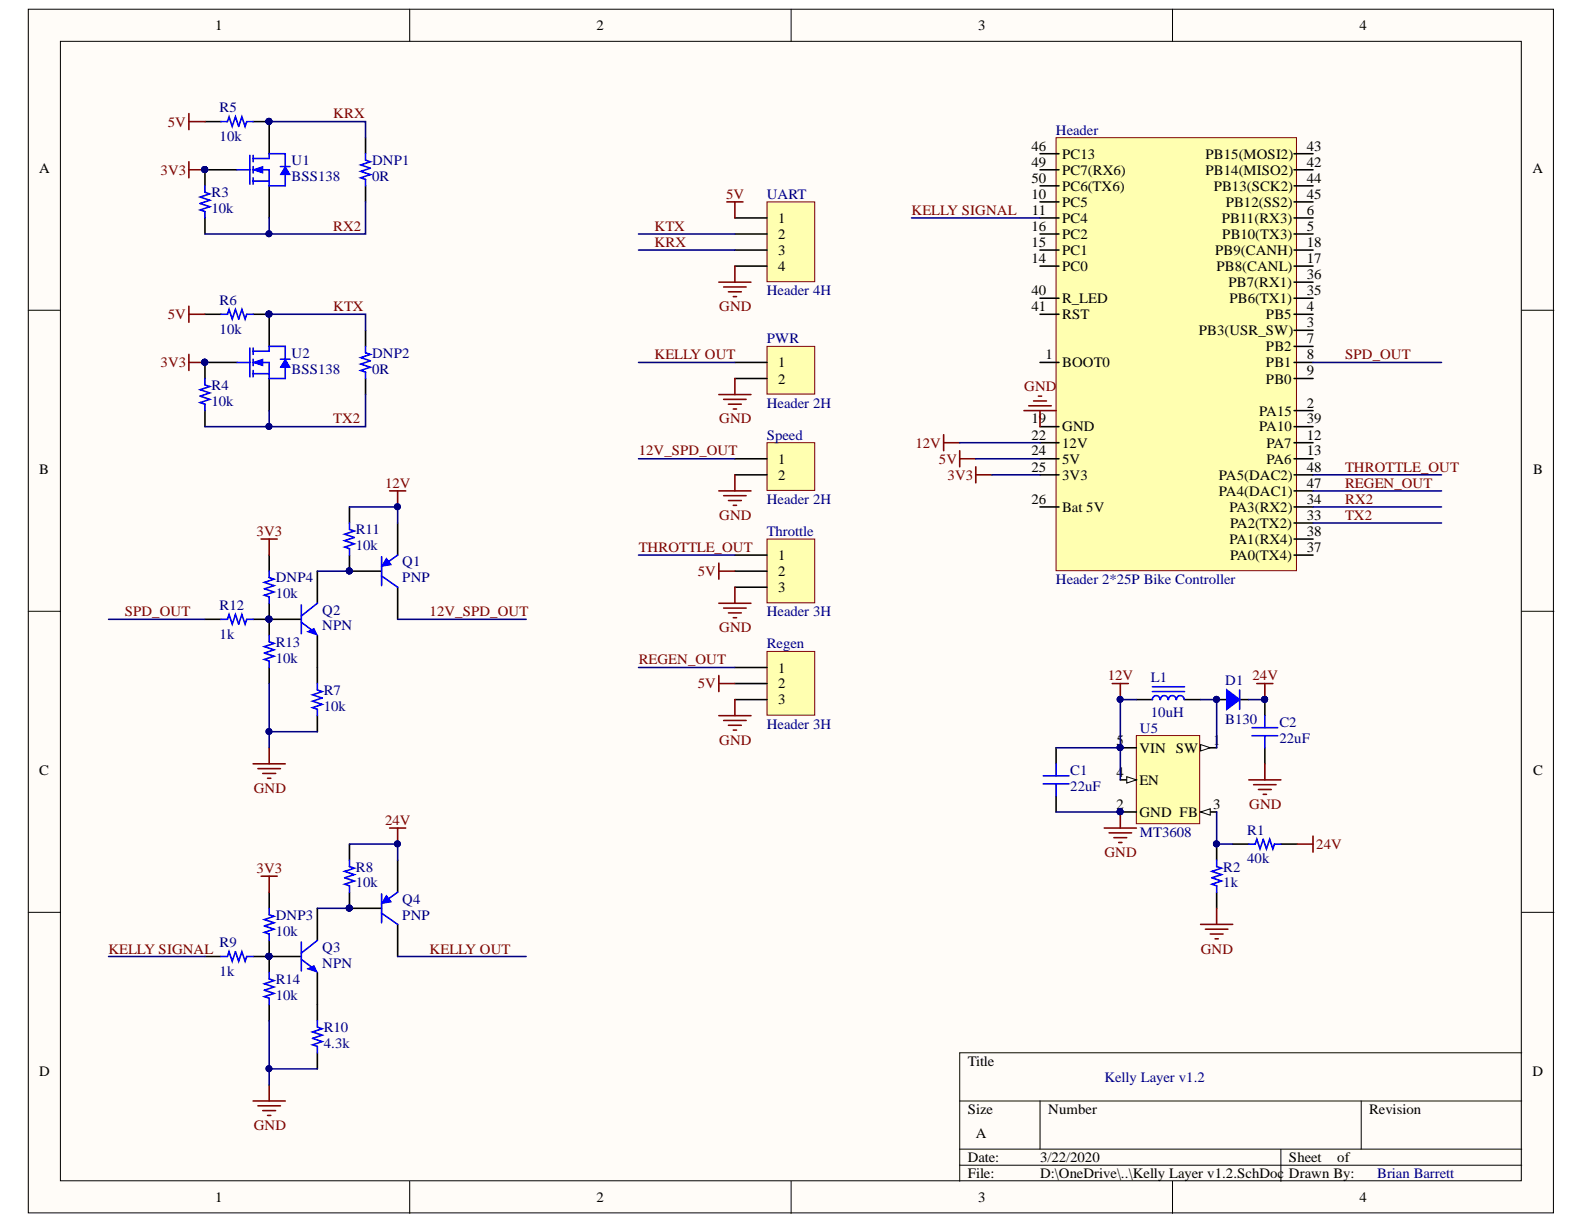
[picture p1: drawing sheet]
<svg xmlns="http://www.w3.org/2000/svg" width="279mm" height="216mm" viewBox="0 0 279 216" stroke-linecap="round" stroke-linejoin="round" font-family="sans-serif">
<defs><g id="words">
<g font-size="2.5">
<text x="38" y="5.3">1</text>
<text x="105.2" y="5.3">2</text>
<text x="172.6" y="5.3">3</text>
<text x="239.8" y="5.3">4</text>
<text x="181.9" y="26.6">46</text>
<text x="181.9" y="29.4">49</text>
<text x="187.4" y="28">PC13</text>
<text x="212.6" y="28">PB15(MOSI2)</text>
<text x="230.5" y="29.4">42</text>
<text x="230.5" y="26.6">43</text>
<text x="6.9" y="30.4">A</text>
<text x="181.9" y="35.1">10</text>
<text x="181.9" y="32.2">50</text>
<text x="187.4" y="30.8">PC7(RX6)</text>
<text x="187.4" y="33.7">PC6(TX6)</text>
<text x="212.6" y="30.8">PB14(MISO2)</text>
<text x="214.1" y="33.7">PB13(SCK2)</text>
<text x="230.5" y="32.2">44</text>
<text x="230.5" y="35.1">45</text>
<text x="270.3" y="30.4">A</text>
<text x="137.3" y="39.3">1</text>
<text x="181.9" y="40.8">16</text>
<text x="182" y="37.9">11</text>
<text x="187.4" y="36.5">PC5</text>
<text x="187.4" y="39.3">PC4</text>
<text x="215.5" y="39.3">PB11(RX3)</text>
<text x="216.2" y="36.5">PB12(SS2)</text>
<text x="230.5" y="40.8">5</text>
<text x="230.5" y="37.9">6</text>
<text x="137.3" y="42.1">2</text>
<text x="137.3" y="45">3</text>
<text x="137.3" y="47.8">4</text>
<text x="181.9" y="46.3">14</text>
<text x="181.9" y="43.6">15</text>
<text x="187.4" y="47.8">PC0</text>
<text x="187.4" y="45">PC1</text>
<text x="187.4" y="42.1">PC2</text>
<text x="214.3" y="45">PB9(CANH)</text>
<text x="214.6" y="47.8">PB8(CANL)</text>
<text x="215.6" y="42.1">PB10(TX3)</text>
<text x="230.5" y="46.3">17</text>
<text x="230.5" y="43.6">18</text>
<text x="181.9" y="52">40</text>
<text x="187.4" y="53.4">R_LED</text>
<text x="216.7" y="50.7">PB7(RX1)</text>
<text x="216.9" y="53.4">PB6(TX1)</text>
<text x="230.5" y="52">35</text>
<text x="230.5" y="49.2">36</text>
<text x="181.9" y="54.9">41</text>
<text x="187.4" y="56.3">RST</text>
<text x="211.5" y="59.1">PB3(USR_SW)</text>
<text x="223.3" y="56.3">PB5</text>
<text x="230.5" y="57.7">3</text>
<text x="230.5" y="54.9">4</text>
<text x="137.3" y="64.8">1</text>
<text x="184.4" y="63.3">1</text>
<text x="187.4" y="64.8">BOOT0</text>
<text x="223.3" y="62">PB2</text>
<text x="223.3" y="64.8">PB1</text>
<text x="230.5" y="60.5">7</text>
<text x="230.5" y="63.3">8</text>
<text x="137.3" y="67.7">2</text>
<text x="223.3" y="67.7">PB0</text>
<text x="230.5" y="71.9">2</text>
<text x="230.5" y="66.2">9</text>
<text x="181.9" y="74.7">19</text>
<text x="181.9" y="77.5">22</text>
<text x="187.4" y="76.1">GND</text>
<text x="222.1" y="73.3">PA15</text>
<text x="222.1" y="76.1">PA10</text>
<text x="230.5" y="77.5">12</text>
<text x="230.5" y="74.7">39</text>
<text x="6.9" y="83.6">B</text>
<text x="137.3" y="81.8">1</text>
<text x="181.9" y="80.3">24</text>
<text x="181.9" y="83.2">25</text>
<text x="187.4" y="79">12V</text>
<text x="187.4" y="81.8">5V</text>
<text x="223.4" y="79">PA7</text>
<text x="223.4" y="81.8">PA6</text>
<text x="230.5" y="80.3">13</text>
<text x="230.5" y="83.2">48</text>
<text x="270.4" y="83.6">B</text>
<text x="137.3" y="84.6">2</text>
<text x="181.9" y="88.9">26</text>
<text x="187.4" y="84.6">3V3</text>
<text x="215" y="87.4">PA4(DAC1)</text>
<text x="215" y="84.6">PA5(DAC2)</text>
<text x="230.5" y="88.9">34</text>
<text x="230.5" y="86">47</text>
<text x="187.4" y="90.3">Bat 5V</text>
<text x="216.9" y="90.3">PA3(RX2)</text>
<text x="216.9" y="96">PA1(RX4)</text>
<text x="217" y="93.1">PA2(TX2)</text>
<text x="230.5" y="91.7">33</text>
<text x="230.5" y="94.5">38</text>
<text x="137.3" y="98.8">1</text>
<text x="137.3" y="101.6">2</text>
<text x="217" y="98.8">PA0(TX4)</text>
<text x="230.5" y="97.3">37</text>
<text x="137.3" y="104.4">3</text>
<text x="137.3" y="118.6">1</text>
<text x="137.3" y="121.4">2</text>
<text x="137.3" y="124.2">3</text>
<text x="196.9" y="131.3">5</text>
<text x="214" y="131.3">1</text>
<text x="6.9" y="136.7">C</text>
<text x="196.9" y="137">4</text>
<text x="201" y="132.8">VIN SW</text>
<text x="270.4" y="136.7">C</text>
<text x="196.9" y="142.7">2</text>
<text x="201" y="138.4">EN</text>
<text x="214" y="142.7">3</text>
<text x="201" y="144.1">GND FB</text>
<text x="6.9" y="189.8">D</text>
<text x="170.7" y="188">Title</text>
<text x="270.3" y="189.8">D</text>
<text x="170.7" y="196.5">Size</text>
<text x="184.9" y="196.5">Number</text>
<text x="241.5" y="196.5">Revision</text>
<text x="172.1" y="200.7">A</text>
<text x="170.7" y="205">Date:</text>
<text x="170.7" y="207.8">File:</text>
<text x="183.5" y="205">3/22/2020</text>
<text x="183.5" y="207.8">D:\OneDrive\..\Kelly Layer v1.2.SchDoc</text>
<text x="227.4" y="205">Sheet</text>
<text x="227.4" y="207.8">Drawn By:</text>
<text x="235.9" y="205">of</text>
<text x="38" y="212.1">1</text>
<text x="105.2" y="212.1">2</text>
<text x="172.6" y="212.1">3</text>
<text x="239.8" y="212.1">4</text>
</g>
<g font-size="2.5" fill="#800000">
<text x="29.6" y="22.3">5V</text>
<text x="58.8" y="20.9">KRX</text>
<text x="28.3" y="30.8">3V3</text>
<text x="128.1" y="35.1">5V</text>
<text x="58.8" y="40.8">RX2</text>
<text x="115.5" y="40.8">KTX</text>
<text x="160.8" y="37.9">KELLY SIGNAL</text>
<text x="115.5" y="43.6">KRX</text>
<text x="29.6" y="56.3">5V</text>
<text x="58.8" y="54.9">KTX</text>
<text x="126.9" y="54.9">GND</text>
<text x="28.3" y="64.8">3V3</text>
<text x="115.5" y="63.3">KELLY OUT</text>
<text x="237.3" y="63.3">SPD_OUT</text>
<text x="180.7" y="69">GND</text>
<text x="58.8" y="74.7">TX2</text>
<text x="126.9" y="74.7">GND</text>
<text x="112.7" y="80.3">12V_SPD_OUT</text>
<text x="161.5" y="79">12V</text>
<text x="165.6" y="81.8">5V</text>
<text x="237.3" y="83.2">THROTTLE_OUT</text>
<text x="67.9" y="86">12V</text>
<text x="167.1" y="84.6">3V3</text>
<text x="237.3" y="86">REGEN_OUT</text>
<text x="237.3" y="88.9">RX2</text>
<text x="45.3" y="94.5">3V3</text>
<text x="126.9" y="91.7">GND</text>
<text x="237.3" y="91.7">TX2</text>
<text x="112.7" y="97.3">THROTTLE_OUT</text>
<text x="123.1" y="101.6">5V</text>
<text x="22" y="108.7">SPD_OUT</text>
<text x="75.8" y="108.7">12V_SPD_OUT</text>
<text x="126.9" y="111.5">GND</text>
<text x="112.7" y="117.2">REGEN_OUT</text>
<text x="195.4" y="120">12V</text>
<text x="220.9" y="120">24V</text>
<text x="123.1" y="121.4">5V</text>
<text x="126.9" y="131.3">GND</text>
<text x="44.7" y="139.9">GND</text>
<text x="220.3" y="142.7">GND</text>
<text x="67.9" y="145.5">24V</text>
<text x="232.2" y="149.8">24V</text>
<text x="45.3" y="154">3V3</text>
<text x="194.8" y="151.2">GND</text>
<text x="19.1" y="168.2">KELLY SIGNAL</text>
<text x="75.8" y="168.2">KELLY OUT</text>
<text x="211.8" y="168.2">GND</text>
<text x="44.7" y="199.3">GND</text>
</g>
<g font-size="2.5" fill="#000080">
<text x="38.7" y="19.8">R5</text>
<text x="186.3" y="23.8">Header</text>
<text x="38.7" y="24.9">10k</text>
<text x="51.4" y="29.1">U1</text>
<text x="65.6" y="29.1">DNP1</text>
<text x="37.3" y="34.8">R3</text>
<text x="51.4" y="32">BSS138</text>
<text x="65.6" y="32">0R</text>
<text x="135.3" y="35.1">UART</text>
<text x="37.3" y="37.6">10k</text>
<text x="38.7" y="53.8">R6</text>
<text x="135.3" y="52">Header 4H</text>
<text x="38.7" y="58.9">10k</text>
<text x="51.4" y="63.1">U2</text>
<text x="51.4" y="66">BSS138</text>
<text x="65.6" y="63.1">DNP2</text>
<text x="65.6" y="66">0R</text>
<text x="135.3" y="60.5">PWR</text>
<text x="37.3" y="68.8">R4</text>
<text x="37.3" y="71.6">10k</text>
<text x="135.3" y="71.9">Header 2H</text>
<text x="135.3" y="77.5">Speed</text>
<text x="135.3" y="88.9">Header 2H</text>
<text x="62.8" y="94.2">R11</text>
<text x="135.3" y="94.5">Throttle</text>
<text x="62.8" y="97.1">10k</text>
<text x="71" y="99.9">Q1</text>
<text x="38.7" y="107.6">R12</text>
<text x="48.6" y="102.7">DNP4</text>
<text x="48.6" y="105.5">10k</text>
<text x="71" y="102.7">PNP</text>
<text x="186.3" y="103">Header 2*25P Bike Controller</text>
<text x="38.7" y="112.6">1k</text>
<text x="56.8" y="108.4">Q2</text>
<text x="56.8" y="111.2">NPN</text>
<text x="135.3" y="108.7">Header 3H</text>
<text x="48.6" y="114.1">R13</text>
<text x="48.6" y="116.9">10k</text>
<text x="135.3" y="114.3">Regen</text>
<text x="57.1" y="122.5">R7</text>
<text x="57.1" y="125.4">10k</text>
<text x="203" y="120.3">L1</text>
<text x="216.1" y="120.8">D1</text>
<text x="135.3" y="128.5">Header 3H</text>
<text x="201.1" y="129.2">U5</text>
<text x="203" y="126.5">10uH</text>
<text x="216.1" y="127.7">B130</text>
<text x="225.7" y="128.2">C2</text>
<text x="225.7" y="131.1">22uF</text>
<text x="188.8" y="136.7">C1</text>
<text x="188.8" y="139.5">22uF</text>
<text x="201.1" y="147.6">MT3608</text>
<text x="220" y="147.2">R1</text>
<text x="62.8" y="153.7">R8</text>
<text x="215.8" y="153.7">R2</text>
<text x="220" y="152.3">40k</text>
<text x="62.8" y="156.5">10k</text>
<text x="71" y="159.4">Q4</text>
<text x="215.8" y="156.5">1k</text>
<text x="38.7" y="167">R9</text>
<text x="48.6" y="162.2">DNP3</text>
<text x="48.6" y="165.1">10k</text>
<text x="56.8" y="167.9">Q3</text>
<text x="71" y="162.2">PNP</text>
<text x="38.7" y="172.1">1k</text>
<text x="48.6" y="173.5">R14</text>
<text x="56.8" y="170.7">NPN</text>
<text x="48.6" y="176.4">10k</text>
<text x="57.1" y="182.1">R10</text>
<text x="57.1" y="184.9">4.3k</text>
<text x="194.8" y="190.9">Kelly Layer v1.2</text>
<text x="242.9" y="207.8">Brian Barrett</text>
</g>
</g></defs>
<g fill="#fffcf8" stroke="#000" stroke-width=".18">
<path d="M5 1.6h269v212.3h-269z"/>
<path d="M10.7 7.3h257.6v201h-257.6z"/>
</g>
<g fill="none" stroke="#000" stroke-width=".18">
<path d="M72.3 1.6v5.7M139.5 1.6v5.7M206.8 1.6v5.7M5 54.7h5.7M268.4 54.7h5.7M5 107.8h5.7M268.4 107.8h5.7M5 160.9h5.7M268.4 160.9h5.7M169.3 194.2h99.1M183.4 194.2v8.5M240.1 194.2v8.5"/>
<path d="M268.4 185.7h-99.1v22.7M72.3 208.4v5.6M139.5 208.4v5.6M169.3 202.7h99.1M169.3 205.5h99.1M206.8 208.4v5.6M225.9 202.7v5.7"/>
</g>
<path d="M186.3 24.3h42.4v76.4h-42.4z" fill="#ffffb0" stroke="#800000" stroke-width=".18"/>
<g fill="none" stroke="#000" stroke-width=".28">
<path d="M183.4 38.4h3.4M183.4 35.6h3.4M183.4 29.9h3.4M183.4 27.1h3.4M183.4 32.8h3.4M228.3 38.4h3.3M228.3 35.6h3.3M228.3 29.9h3.3M228.3 27.1h3.3M228.3 32.8h3.3M183.4 55.4h3.4M183.4 41.3h3.4"/>
<path d="M183.4 46.9h3.4M183.4 44.1h3.4M183.4 52.6h3.4M228.3 58.3h3.3M228.3 55.4h3.3M228.3 41.3h3.3M228.3 46.9h3.3M228.3 44.1h3.3M228.3 52.6h3.3M228.3 49.8h3.3M183.4 63.9h3.4M183.4 78.1h3.4"/>
<path d="M183.4 75.3h3.4M228.3 63.9h3.3M228.3 72.4h3.3M228.3 61.1h3.3M228.3 66.8h3.3M228.3 78.1h3.3M228.3 75.3h3.3M183.4 80.9h3.4M183.4 83.8h3.4M183.4 89.4h3.4M228.3 80.9h3.3M228.3 83.8h3.3"/>
<path d="M228.3 89.4h3.3M228.3 92.3h3.3M228.3 97.9h3.3M228.3 95.1h3.3M228.3 86.6h3.3"/>
</g>
<path d="M135.3 35.6h8.4v14.1h-8.4z" fill="#ffffb0" stroke="#800000" stroke-width=".18"/>
<path d="M129.6 38.4h5.7M129.6 41.3h5.7M129.6 44.1h5.7M129.6 46.9h5.7" fill="none" stroke="#000" stroke-width=".28"/>
<path d="M135.3 61.1h8.4v8.4h-8.4z" fill="#ffffb0" stroke="#800000" stroke-width=".18"/>
<path d="M129.6 63.9h5.7M129.6 66.8h5.7" fill="none" stroke="#000" stroke-width=".28"/>
<path d="M135.3 78.1h8.4v8.4h-8.4z" fill="#ffffb0" stroke="#800000" stroke-width=".18"/>
<path d="M129.6 80.9h5.7M129.6 83.8h5.7" fill="none" stroke="#000" stroke-width=".28"/>
<path d="M135.3 95.1h8.4v11.2h-8.4z" fill="#ffffb0" stroke="#800000" stroke-width=".18"/>
<path d="M129.6 97.9h5.7M129.6 100.7h5.7M129.6 103.6h5.7" fill="none" stroke="#000" stroke-width=".28"/>
<path d="M135.3 114.9h8.4v11.2h-8.4z" fill="#ffffb0" stroke="#800000" stroke-width=".18"/>
<path d="M36.1 29.9h5.7M47.5 21.5v5.6M47.5 32.8v5.6M129.6 117.7h5.7M129.6 120.6h5.7M129.6 123.4h5.7" fill="none" stroke="#000" stroke-width=".28"/>
<g fill="none" stroke="#800000" stroke-width=".28">
<path d="M128.2 35.6h2.8M129.6 35.6v2.8M126.8 49.8h5.7M127.6 50.6h4M128.5 51.5h2.3M129.3 52.3h.6M129.6 46.9v2.9M126.8 69.6h5.7M127.6 70.4h4M128.5 71.3h2.3M129.3 72.1h.6M129.6 66.8v2.8"/>
<path d="M166.5 76.7v2.8M166.5 78.1h2.8M169.3 79.5v2.8M180.6 72.4h5.7M181.5 71.6h3.9M182.3 70.7h2.3M183.2 69.9h.5M183.4 72.4v2.9M126.8 86.6h5.7M126.8 99.3v2.9M127.6 87.4h4M128.5 88.3h2.3"/>
<path d="M129.3 89.1h.6M129.6 83.8v2.8M169.3 80.9h2.8M172.1 82.3v2.9M172.1 83.8h2.8M126.8 106.4h5.7M126.8 119.2v2.8M126.8 100.7h2.8M127.6 107.3h4M128.5 108.1h2.3M129.3 109h.6M129.6 103.6v2.8"/>
<path d="M126.8 126.2h5.7M126.8 120.6h2.8M127.6 127.1h4M128.5 127.9h2.3M129.3 128.8h.6M129.6 123.4v2.8"/>
</g>
<g fill="#000080" stroke="#000080" stroke-width=".18">
<circle cx="47.4" cy="21.4" r=".52"/>
<circle cx="36.1" cy="29.9" r=".52"/>
</g>
<path d="M41.8 29.9h2.3M44.1 27.4v5.1M44.6 28h2.9M44.6 29.9h2.9v2.9M44.6 31.9h2.9M44.6 27.4v1.1M44.6 29.4v1.1M44.6 31.4v1.1" fill="none" stroke="#00f" stroke-width=".28"/>
<path d="M44.6 29.9l1.7-.5v1.1z" fill="#00f"/>
<path d="M44.6 29.9l1.7-.5v1.1z" fill="none" stroke="#00f" stroke-width=".18"/>
<path d="M47.5 28v-.9h2.8v2.3M50.3 30.8v2h-2.8" fill="none" stroke="#00f" stroke-width=".28"/>
<path d="M50.3 29.4l.9 1.4h-1.7z" fill="#00f"/>
<path d="M50.3 29.4l.9 1.4h-1.7z" fill="none" stroke="#00f" stroke-width=".18"/>
<path d="M49.5 29.4h1.7M41.8 63.9h2.3M44.1 61.4v5.1M44.6 61.9h2.9M44.6 63.9h2.9v2.9M44.6 65.9h2.9M44.6 61.4v1.1M44.6 63.4v1.1M44.6 65.3v1.2" fill="none" stroke="#00f" stroke-width=".28"/>
<g fill="#000080" stroke="#000080" stroke-width=".18">
<circle cx="47.4" cy="21.4" r=".52"/>
<circle cx="36.1" cy="29.9" r=".52"/>
<circle cx="47.4" cy="55.4" r=".52"/>
<circle cx="36.1" cy="63.9" r=".52"/>
</g>
<path d="M47.5 55.4v5.7M36.1 63.9h5.7M47.5 66.8v5.6" fill="none" stroke="#000" stroke-width=".28"/>
<path d="M44.6 63.9l1.7-.5v1.1z" fill="#00f"/>
<path d="M44.6 63.9l1.7-.5v1.1z" fill="none" stroke="#00f" stroke-width=".18"/>
<path d="M47.5 61.9v-.8h2.8v2.3M50.3 64.8v2h-2.8" fill="none" stroke="#00f" stroke-width=".28"/>
<path d="M50.3 63.4l.9 1.4h-1.7z" fill="#00f"/>
<path d="M50.3 63.4l.9 1.4h-1.7z" fill="none" stroke="#00f" stroke-width=".18"/>
<path d="M36.1 32.8v1.1l.9 .3-1.7 .6 1.7 .5-1.7 .6 1.7 .6-1.7 .5 .8 .3v1.1M39 21.5h1.1l.3-.9 .6 1.7 .5-1.7 .6 1.7 .6-1.7 .5 1.7 .3-.8h1.1M64.5 27.1v1.1l.8 .3-1.7 .6 1.7 .6-1.7 .5 1.7 .6-1.7 .6 .9 .2v1.2M39 55.4h1.1l.3-.8 .6 1.7 .5-1.7 .6 1.7 .6-1.7 .5 1.7 .3-.9h1.1M36.1 66.8v1.1l.9 .3-1.7 .5 1.7 .6-1.7 .6 1.7 .5-1.7 .6 .8 .3v1.1M49.5 63.4h1.7M64.5 61.1v1.1l.8 .3-1.7 .6 1.7 .5-1.7 .6 1.7 .6-1.7 .5 .9 .3v1.2M53.1 106.7v5.1M53.1 109.8l2.3 1.6M56 106.4l-2.9 2.2" fill="none" stroke="#00f" stroke-width=".28"/>
<g fill="#000080" stroke="#000080" stroke-width=".18">
<circle cx="47.4" cy="55.4" r=".52"/>
<circle cx="36.1" cy="63.9" r=".52"/>
<circle cx="47.4" cy="21.4" r=".52"/>
<circle cx="36.1" cy="29.9" r=".52"/>
<circle cx="47.4" cy="109.2" r=".52"/>
</g>
<g fill="none" stroke="#000" stroke-width=".28">
<path d="M36.1 21.5h2.9M36.1 29.9v2.9M36.1 38.4v2.9M44.6 21.5h2.9M64.5 24.3v2.8M64.5 32.8v2.8M36.1 55.4h2.9M44.6 55.4h2.9M64.5 58.3v2.8M36.1 63.9v2.9M36.1 72.4v2.9M64.5 66.8v2.8"/>
<path d="M47.5 109.2h5.6M56 100.7v5.7M56 112.1v5.6"/>
</g>
<path d="M33.3 20v2.9M33.3 28.5v2.9M33.3 29.9h2.8M33.3 21.5h2.8M33.3 54v2.9M33.3 55.4h2.8M33.3 62.5v2.8M33.3 63.9h2.8" fill="none" stroke="#800000" stroke-width=".28"/>
<path d="M54.3 111.4l1.1-.5 .5 1.1z" fill="#00f"/>
<path d="M54.3 111.4l1.1-.5 .5 1.1z" fill="none" stroke="#00f" stroke-width=".18"/>
<g fill="#000080" stroke="#000080" stroke-width=".18">
<circle cx="47.4" cy="109.2" r=".52"/>
<circle cx="61.6" cy="100.7" r=".52"/>
</g>
<path d="M70.1 92.3v5.6M61.6 100.7h5.7M70.1 103.6v5.6" fill="none" stroke="#000" stroke-width=".28"/>
<path d="M67.3 98.2v5.1M70.1 97.9l-1.9 1.4M67.3 101.6l2.8 2" fill="none" stroke="#00f" stroke-width=".28"/>
<path d="M68.2 98.5l.8 1.1-1.7 .3z" fill="#00f"/>
<path d="M68.2 98.5l.8 1.1-1.7 .3z" fill="none" stroke="#00f" stroke-width=".18"/>
<g fill="#000080" stroke="#000080" stroke-width=".18">
<circle cx="61.6" cy="100.7" r=".52"/>
<circle cx="47.4" cy="109.2" r=".52"/>
<circle cx="70.1" cy="89.4" r=".52"/>
<circle cx="47.4" cy="41.2" r=".52"/>
<circle cx="47.4" cy="21.4" r=".52"/>
<circle cx="47.4" cy="75.2" r=".52"/>
<circle cx="47.4" cy="55.4" r=".52"/>
<circle cx="47.4" cy="129" r=".52"/>
<circle cx="47.4" cy="168.7" r=".52"/>
</g>
<path d="M47.5 97.9v2.8M61.6 89.4v2.9M61.6 97.9v2.8M36.1 109.2h2.9M44.6 109.2h2.9M47.5 106.4v5.7M47.5 117.7v2.9M56 117.7v2.9M56 126.2v2.9M47.5 168.7h5.6M56 160.2v5.7M56 171.5v5.7" fill="none" stroke="#000" stroke-width=".28"/>
<path d="M61.6 92.3v1.1l.9 .3-1.7 .5 1.7 .6-1.7 .6 1.7 .5-1.7 .6 .8 .3v1.1M39 109.2h1.1l.3-.8 .6 1.7 .5-1.7 .6 1.7 .6-1.7 .5 1.7 .3-.9h1.1M47.5 112.1v1.1l.8 .3-1.7 .6 1.7 .5-1.7 .6 1.7 .6-1.7 .5 .9 .3v1.1M47.5 100.7v1.2l.8 .3-1.7 .5 1.7 .6-1.7 .6 1.7 .5-1.7 .6 .9 .3v1.1M56 120.6v1.1l.8 .3-1.7 .6 1.7 .5-1.7 .6 1.7 .6-1.7 .5 .9 .3v1.1M53.1 166.2v5.1M53.1 169.2l2.3 1.7M56 165.9l-2.9 2.2" fill="none" stroke="#00f" stroke-width=".28"/>
<path d="M46.1 95.1h2.8M47.5 95.1v2.8M68.7 86.6h2.9M70.1 86.6v2.8M44.6 134.7h5.7M45.5 135.6h4M46.3 136.4h2.3M47.2 137.3h.6M47.5 131.9v2.8" fill="none" stroke="#800000" stroke-width=".28"/>
<g fill="none" stroke="#000080" stroke-width=".28">
<path d="M47.5 38.4v2.9h-11.4M47.5 21.5h17v2.8M64.5 35.6v5.7h-17M160.8 38.4h22.6M47.5 55.4h17v2.9M112.6 44.1h17M112.6 41.3h17M47.5 72.4v2.9M112.6 63.9h17M169.3 78.1h14.1M231.6 63.9h22.7M61.6 89.4h8.5v2.9"/>
<path d="M112.6 80.9h17M112.6 97.9h17M172.1 80.9h11.3M174.9 83.8h8.5M231.6 83.8h22.7M231.6 86.6h22.7M231.6 92.3h22.7M231.6 89.4h22.7M19.2 109.2h16.9M56 100.7h5.6M70.1 109.2h22.7M112.6 117.7h17"/>
<path d="M47.5 129.1h8.5"/>
</g>
<path d="M54.3 170.9l1.1-.6 .5 1.2z" fill="#00f"/>
<path d="M54.3 170.9l1.1-.6 .5 1.2z" fill="none" stroke="#00f" stroke-width=".18"/>
<g fill="#000080" stroke="#000080" stroke-width=".18">
<circle cx="47.4" cy="168.7" r=".52"/>
<circle cx="61.6" cy="160.2" r=".52"/>
</g>
<path d="M70.1 151.7v5.7M61.6 160.2h5.7M70.1 163v5.7" fill="none" stroke="#000" stroke-width=".28"/>
<path d="M67.3 157.7v5.1M70.1 157.4l-1.9 1.4M67.3 161.1l2.8 1.9" fill="none" stroke="#00f" stroke-width=".28"/>
<path d="M68.2 158l.8 1.1-1.7 .3z" fill="#00f"/>
<path d="M68.2 158l.8 1.1-1.7 .3z" fill="none" stroke="#00f" stroke-width=".18"/>
<g fill="#000080" stroke="#000080" stroke-width=".18">
<circle cx="61.6" cy="160.2" r=".52"/>
<circle cx="47.4" cy="168.7" r=".52"/>
<circle cx="70.1" cy="148.8" r=".52"/>
<circle cx="47.4" cy="188.5" r=".52"/>
</g>
<path d="M47.5 157.4v2.8M61.6 148.9v2.8M61.6 157.4v2.8M36.1 168.7h2.9M44.6 168.7h2.9M47.5 165.9v5.6M47.5 177.2v2.8M56 177.2v2.8M56 185.7v2.8" fill="none" stroke="#000" stroke-width=".28"/>
<path d="M61.6 151.7v1.2l.9 .2-1.7 .6 1.7 .6-1.7 .5 1.7 .6-1.7 .6 .8 .3v1.1M39 168.7h1.1l.3-.8 .6 1.7 .5-1.7 .6 1.7 .6-1.7 .5 1.7 .3-.9h1.1M47.5 171.5v1.2l.8 .3-1.7 .5 1.7 .6-1.7 .6 1.7 .5-1.7 .6 .9 .3v1.1M47.5 160.2v1.2l.8 .2-1.7 .6 1.7 .6-1.7 .5 1.7 .6-1.7 .6 .9 .2v1.2M56 180v1.2l.8 .3-1.7 .5 1.7 .6-1.7 .6 1.7 .5-1.7 .6 .9 .3v1.1" fill="none" stroke="#00f" stroke-width=".28"/>
<path d="M46.1 154.6h2.8M47.5 154.6v2.8M68.7 146.1h2.9M70.1 146.1v2.8M44.6 194.2h5.7M45.5 195.1h4M46.3 195.9h2.3M47.2 196.8h.6M47.5 191.4v2.8" fill="none" stroke="#800000" stroke-width=".28"/>
<path d="M61.6 148.9h8.5v2.8M19.2 168.7h16.9M56 160.2h5.6M70.1 168.7h22.7M47.5 188.5h8.5" fill="none" stroke="#000080" stroke-width=".28"/>
<path d="M200.4 129.7h11.2v15.6h-11.2z" fill="#ffffb0" stroke="#800000" stroke-width=".18"/>
<path d="M197.6 131.9h2.8M197.6 137.6h2.8" fill="none" stroke="#000" stroke-width=".28"/>
<circle cx="197.6" cy="131.9" r=".52" fill="#000080" stroke="#000080" stroke-width=".18"/>
<path d="M198.7 137l1.7 .6-1.7 .5z" fill="#fffcf8"/>
<path d="M198.7 137l1.7 .6-1.7 .5z" fill="none" stroke="#000" stroke-width=".18"/>
<path d="M211.8 131.9h2.8M197.6 143.2h2.8" fill="none" stroke="#000" stroke-width=".28"/>
<circle cx="197.6" cy="143.2" r=".52" fill="#000080" stroke="#000080" stroke-width=".18"/>
<path d="M211.8 131.3l1.7 .6-1.7 .6z" fill="#fffcf8"/>
<path d="M211.8 131.3l1.7 .6-1.7 .6z" fill="none" stroke="#000" stroke-width=".18"/>
<path d="M211.8 143.2h2.8" fill="none" stroke="#000" stroke-width=".28"/>
<path d="M211.8 143.2l1.7-.5v1.1z" fill="#fffcf8"/>
<path d="M211.8 143.2l1.7-.5v1.1z" fill="none" stroke="#000" stroke-width=".18"/>
<g fill="#000080" stroke="#000080" stroke-width=".18">
<circle cx="197.6" cy="131.9" r=".52"/>
<circle cx="197.6" cy="143.2" r=".52"/>
<circle cx="214.6" cy="123.4" r=".52"/>
</g>
<path d="M200.4 123.4h2.9M208.9 123.4h2.9M214.6 123.4h2.2M218 123.4h2.3" fill="none" stroke="#000" stroke-width=".28"/>
<path d="M203.3 122h5.6M203.3 121.1h5.6M204.6 123.4a.67 .67 0 0 0-.7-.7 .67 .67 0 0 0-.6 .7M206 123.4a.67 .67 0 0 0-.6-.7 .67 .67 0 0 0-.7 .7M207.4 123.4a.67 .67 0 0 0-.6-.7 .67 .67 0 0 0-.7 .7M208.9 123.4a.67 .67 0 0 0-.7-.7 .67 .67 0 0 0-.7 .7M218.7 121.7v3.4" fill="none" stroke="#00f" stroke-width=".28"/>
<path d="M216.4 121.7l2.3 1.7-2.3 1.7z" fill="#00f"/>
<path d="M184 138.3h4.5M184 136.9h4.5M186.3 134.7v2.2M186.3 138.3v2.1M216.4 121.7l2.3 1.7-2.3 1.7zM220.8 128.4h4.6M220.8 129.8h4.6M223.1 126.2v2.2M223.1 129.8v2.1M214.6 151.7v1.2l.9 .2-1.7 .6 1.7 .6-1.7 .5 1.7 .6-1.7 .6 .8 .3v1.1M220.3 148.9h1.1l.3-.9 .6 1.7 .5-1.7 .6 1.7 .6-1.7 .5 1.7 .3-.8h1.1" fill="none" stroke="#00f" stroke-width=".28"/>
<g fill="#000080" stroke="#000080" stroke-width=".18">
<circle cx="214.6" cy="123.4" r=".52"/>
<circle cx="223.1" cy="123.4" r=".52"/>
<circle cx="214.6" cy="148.8" r=".52"/>
<circle cx="197.6" cy="131.9" r=".52"/>
<circle cx="197.6" cy="143.2" r=".52"/>
<circle cx="197.6" cy="123.4" r=".52"/>
<circle cx="47.4" cy="188.5" r=".52"/>
<circle cx="47.4" cy="75.2" r=".52"/>
<circle cx="47.4" cy="129" r=".52"/>
</g>
<path d="M186.3 131.9v2.8M223.1 123.4v2.8M223.1 131.9v2.8M186.3 140.4v2.8M214.6 148.9v2.8M214.6 157.4v2.8M217.4 148.9h2.9M225.9 148.9h2.9" fill="none" stroke="#000" stroke-width=".28"/>
<path d="M64.5 69.6v5.7h-28.4M47.5 120.6v11.3M186.3 131.9h11.3v5.7M200.4 123.4h-2.8v8.5M211.8 123.4h2.8v8.5M220.3 123.4h2.8M186.3 143.2h11.3M214.6 143.2v5.7h2.8M47.5 180v11.4" fill="none" stroke="#000080" stroke-width=".28"/>
<g fill="none" stroke="#800000" stroke-width=".28">
<path d="M196.2 120.6h2.8M197.6 120.6v2.8M220.3 137.6h5.6M221.1 138.4h4M221.7 120.6h2.8M222 139.3h2.2M223.1 120.6v2.8M223.1 134.7v2.9M194.8 146.1h5.6M195.6 146.9h4M196.5 147.8h2.2M197.3 148.6h.6"/>
<path d="M197.6 143.2v2.9M222.8 140.1h.6M228.8 148.9h2.8M231.6 147.5v2.8M211.8 163h5.6M212.6 163.9h4M213.5 164.7h2.2M214.3 165.6h.6M214.6 160.2v2.8"/>
</g>
<use href="#words"/>
</svg>
